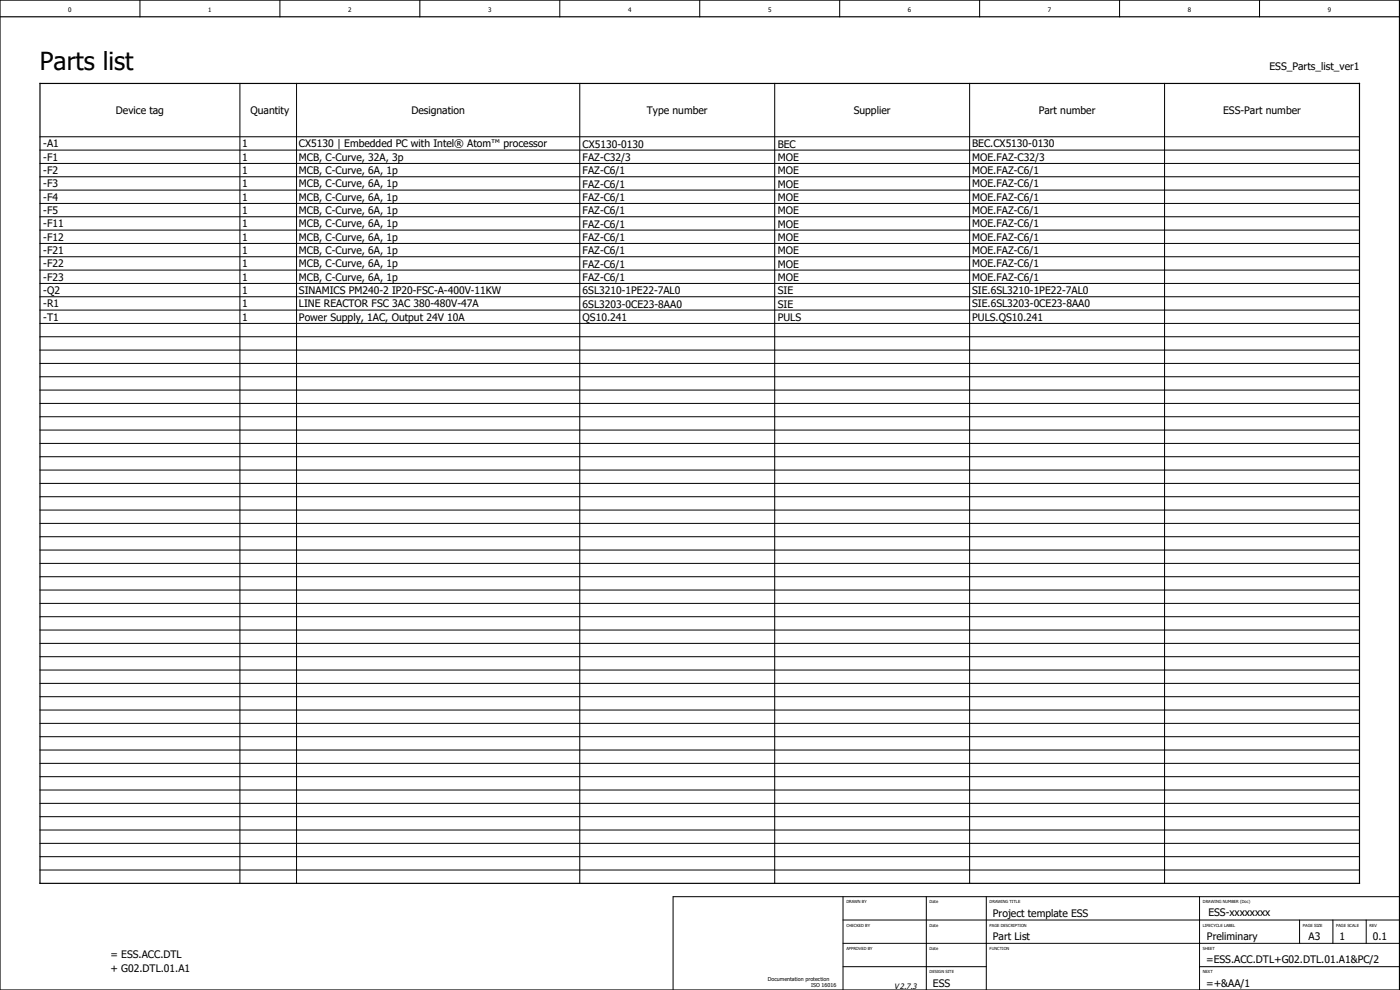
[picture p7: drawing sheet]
<svg xmlns="http://www.w3.org/2000/svg" width="420mm" height="297mm" viewBox="0 0 420 297" stroke-linecap="round" stroke-linejoin="round" font-family="sans-serif">
<defs><g id="words">
<text font-size="7.5" x="12" y="21">Parts list</text>
<g font-size="3.1">
<text x="381" y="21">ESS_Parts_list_ver1</text>
<text x="34.8" y="34.3">Device tag</text>
<text x="75.2" y="34.3">Quantity</text>
<text x="123.5" y="34.3">Designation</text>
<text x="194.1" y="34.3">Type number</text>
<text x="256.2" y="34.3">Supplier</text>
<text x="311.7" y="34.3">Part number</text>
<text x="367.1" y="34.3">ESS-Part number</text>
<text x="13" y="44.2">-A1</text>
<text x="72.7" y="44.2">1</text>
<text x="89.7" y="44.2">CX5130 | Embedded PC with Intel® Atom™ processor</text>
<text x="174.9" y="44.3">CX5130-0130</text>
<text x="233.4" y="44.3">BEC</text>
<text x="291.8" y="44.3">BEC.CX5130-0130</text>
<text x="13" y="48.2">-F1</text>
<text x="13" y="52.2">-F2</text>
<text x="72.7" y="48.2">1</text>
<text x="72.7" y="52.2">1</text>
<text x="89.7" y="48.2">MCB, C-Curve, 32A, 3p</text>
<text x="89.7" y="52.2">MCB, C-Curve, 6A, 1p</text>
<text x="174.9" y="48.3">FAZ-C32/3</text>
<text x="174.9" y="52.3">FAZ-C6/1</text>
<text x="233.4" y="48.3">MOE</text>
<text x="233.4" y="52.3">MOE</text>
<text x="291.8" y="48.3">MOE.FAZ-C32/3</text>
<text x="291.8" y="52.3">MOE.FAZ-C6/1</text>
<text x="13" y="56.2">-F3</text>
<text x="72.7" y="56.2">1</text>
<text x="89.7" y="56.2">MCB, C-Curve, 6A, 1p</text>
<text x="174.9" y="56.3">FAZ-C6/1</text>
<text x="233.4" y="56.3">MOE</text>
<text x="291.8" y="56.3">MOE.FAZ-C6/1</text>
<text x="13" y="60.2">-F4</text>
<text x="13" y="64.2">-F5</text>
<text x="72.7" y="60.2">1</text>
<text x="72.7" y="64.2">1</text>
<text x="89.7" y="60.2">MCB, C-Curve, 6A, 1p</text>
<text x="89.7" y="64.2">MCB, C-Curve, 6A, 1p</text>
<text x="174.9" y="60.3">FAZ-C6/1</text>
<text x="174.9" y="64.3">FAZ-C6/1</text>
<text x="233.4" y="60.3">MOE</text>
<text x="233.4" y="64.3">MOE</text>
<text x="291.8" y="60.3">MOE.FAZ-C6/1</text>
<text x="291.8" y="64.3">MOE.FAZ-C6/1</text>
<text x="13" y="68.2">-F11</text>
<text x="72.7" y="68.2">1</text>
<text x="89.7" y="68.2">MCB, C-Curve, 6A, 1p</text>
<text x="174.9" y="68.3">FAZ-C6/1</text>
<text x="233.4" y="68.3">MOE</text>
<text x="291.8" y="68.3">MOE.FAZ-C6/1</text>
<text x="13" y="72.2">-F12</text>
<text x="13" y="76.2">-F21</text>
<text x="72.7" y="72.2">1</text>
<text x="72.7" y="76.2">1</text>
<text x="89.7" y="72.2">MCB, C-Curve, 6A, 1p</text>
<text x="89.7" y="76.2">MCB, C-Curve, 6A, 1p</text>
<text x="174.9" y="72.3">FAZ-C6/1</text>
<text x="174.9" y="76.3">FAZ-C6/1</text>
<text x="233.4" y="72.3">MOE</text>
<text x="233.4" y="76.3">MOE</text>
<text x="291.8" y="72.3">MOE.FAZ-C6/1</text>
<text x="291.8" y="76.3">MOE.FAZ-C6/1</text>
<text x="13" y="80.2">-F22</text>
<text x="72.7" y="80.2">1</text>
<text x="89.7" y="80.2">MCB, C-Curve, 6A, 1p</text>
<text x="174.9" y="80.3">FAZ-C6/1</text>
<text x="233.4" y="80.3">MOE</text>
<text x="291.8" y="80.3">MOE.FAZ-C6/1</text>
<text x="13" y="84.2">-F23</text>
<text x="13" y="88.2">-Q2</text>
<text x="72.7" y="84.2">1</text>
<text x="72.7" y="88.2">1</text>
<text x="89.7" y="84.2">MCB, C-Curve, 6A, 1p</text>
<text x="89.7" y="88.2">SINAMICS PM240-2 IP20-FSC-A-400V-11KW</text>
<text x="174.9" y="84.3">FAZ-C6/1</text>
<text x="174.9" y="88.3">6SL3210-1PE22-7AL0</text>
<text x="233.4" y="84.3">MOE</text>
<text x="233.4" y="88.3">SIE</text>
<text x="291.8" y="84.3">MOE.FAZ-C6/1</text>
<text x="291.8" y="88.3">SIE.6SL3210-1PE22-7AL0</text>
<text x="13" y="92.2">-R1</text>
<text x="72.7" y="92.2">1</text>
<text x="89.7" y="92.2">LINE REACTOR FSC 3AC 380-480V-47A</text>
<text x="174.9" y="92.3">6SL3203-0CE23-8AA0</text>
<text x="233.4" y="92.3">SIE</text>
<text x="291.8" y="92.3">SIE.6SL3203-0CE23-8AA0</text>
<text x="13" y="96.2">-T1</text>
<text x="72.7" y="96.2">1</text>
<text x="89.7" y="96.2">Power Supply, 1AC, Output 24V 10A</text>
<text x="174.9" y="96.3">QS10.241</text>
<text x="233.4" y="96.3">PULS</text>
<text x="291.8" y="96.3">PULS.QS10.241</text>
<text x="298" y="275">Project template ESS</text>
<text x="362.6" y="274.9">ESS-xxxxxxxx</text>
<text x="392.7" y="281.9">A3</text>
<text x="33.1" y="287.5">= ESS.ACC.DTL</text>
<text x="298" y="282">Part List</text>
<text x="362.2" y="282">Preliminary</text>
<text x="402" y="282">1</text>
<text x="412" y="282">0.1</text>
<text x="33.1" y="291.5">+ G02.DTL.01.A1</text>
<text x="362" y="289">=ESS.ACC.DTL+G02.DTL.01.A1&amp;PC/2</text>
<text x="280" y="296">ESS</text>
<text x="362" y="296">=+&amp;AA/1</text>
</g>
<text font-size="2.3" x="268.4" y="296.8">V2.7.3</text>
<g font-size="1.9">
<text x="20.5" y="3.7">0</text>
<text x="62.5" y="3.7">1</text>
<text x="104.5" y="3.7">2</text>
<text x="146.5" y="3.7">3</text>
<text x="188.5" y="3.7">4</text>
<text x="230.5" y="3.7">5</text>
<text x="272.5" y="3.7">6</text>
<text x="314.5" y="3.7">7</text>
<text x="356.5" y="3.7">8</text>
<text x="398.5" y="3.7">9</text>
</g>
<g font-size="1.6">
<text x="230.4" y="294.3">Documentation protection</text>
<text x="243.4" y="296.3">ISO 16016</text>
</g>
<g font-size="1.2">
<text x="254" y="271">DRAWN BY</text>
<text x="279" y="271">Date</text>
<text x="297" y="271">DRAWING TITLE</text>
<text x="361" y="271">DRAWING NUMBER (Doc)</text>
<text x="254" y="278">CHECKED BY</text>
<text x="279" y="278">Date</text>
<text x="297" y="278">PAGE DESCRIPTION</text>
<text x="361" y="278">LIFECYCLE LABEL</text>
<text x="391" y="278">PAGE SIZE</text>
<text x="401" y="278">PAGE SCALE</text>
<text x="411" y="278">REV</text>
<text x="254" y="285">APPROVED BY</text>
<text x="279" y="285">Date</text>
<text x="297" y="285">FUNCTION</text>
<text x="361" y="285">SHEET</text>
<text x="279" y="292">DESIGN SITE</text>
<text x="361" y="292">NEXT</text>
</g>
</g></defs>
<g fill="none" stroke="#000" stroke-width=".3">
<path d="M42 0v5M84 0v5M126 0v5M168 0v5M210 0v5M252 0v5M294 0v5M336 0v5M378 0v5M72 25v240M89 25v240M174 25v240"/>
<path d="M232.5 25v240M291 25v240M349.5 25v240M12 49h396M12 45h396M12 57h396M12 53h396M12 41h396M12 77h396M12 73h396M12 65h396M12 69h396"/>
<path d="M12 61h396M12 93h396M12 97h396M12 85h396M12 89h396M12 81h396M12 105h396M12 101h396M12 109h396M12 113h396M12 117h396M12 129h396"/>
<path d="M12 121h396M12 137h396M12 133h396M12 125h396M12 153h396M12 141h396M12 145h396M12 149h396M12 157h396M12 177h396M12 165h396M12 169h396"/>
<path d="M12 161h396M12 173h396M12 197h396M12 193h396M12 189h396M12 185h396M12 181h396M12 209h396M12 205h396M12 217h396M12 213h396M12 201h396"/>
<path d="M12 229h396M12 237h396M12 233h396M12 225h396M12 221h396M12 241h396M12 253h396M12 249h396M12 245h396M12 257h396M12 261h396M253 276h167"/>
<path d="M253 269v28M278 269v28M296 269v28M360 269v28M390 276v7M400 276v7M410 276v7M420 269h-218v28M253 283h167M253 290h43M360 290h60"/>
</g>
<path d="M0 5h420M0 0h420v297h-420zM12 25h396v240h-396z" fill="none" stroke="#000" stroke-width=".35"/>
<use href="#words"/>
</svg>
